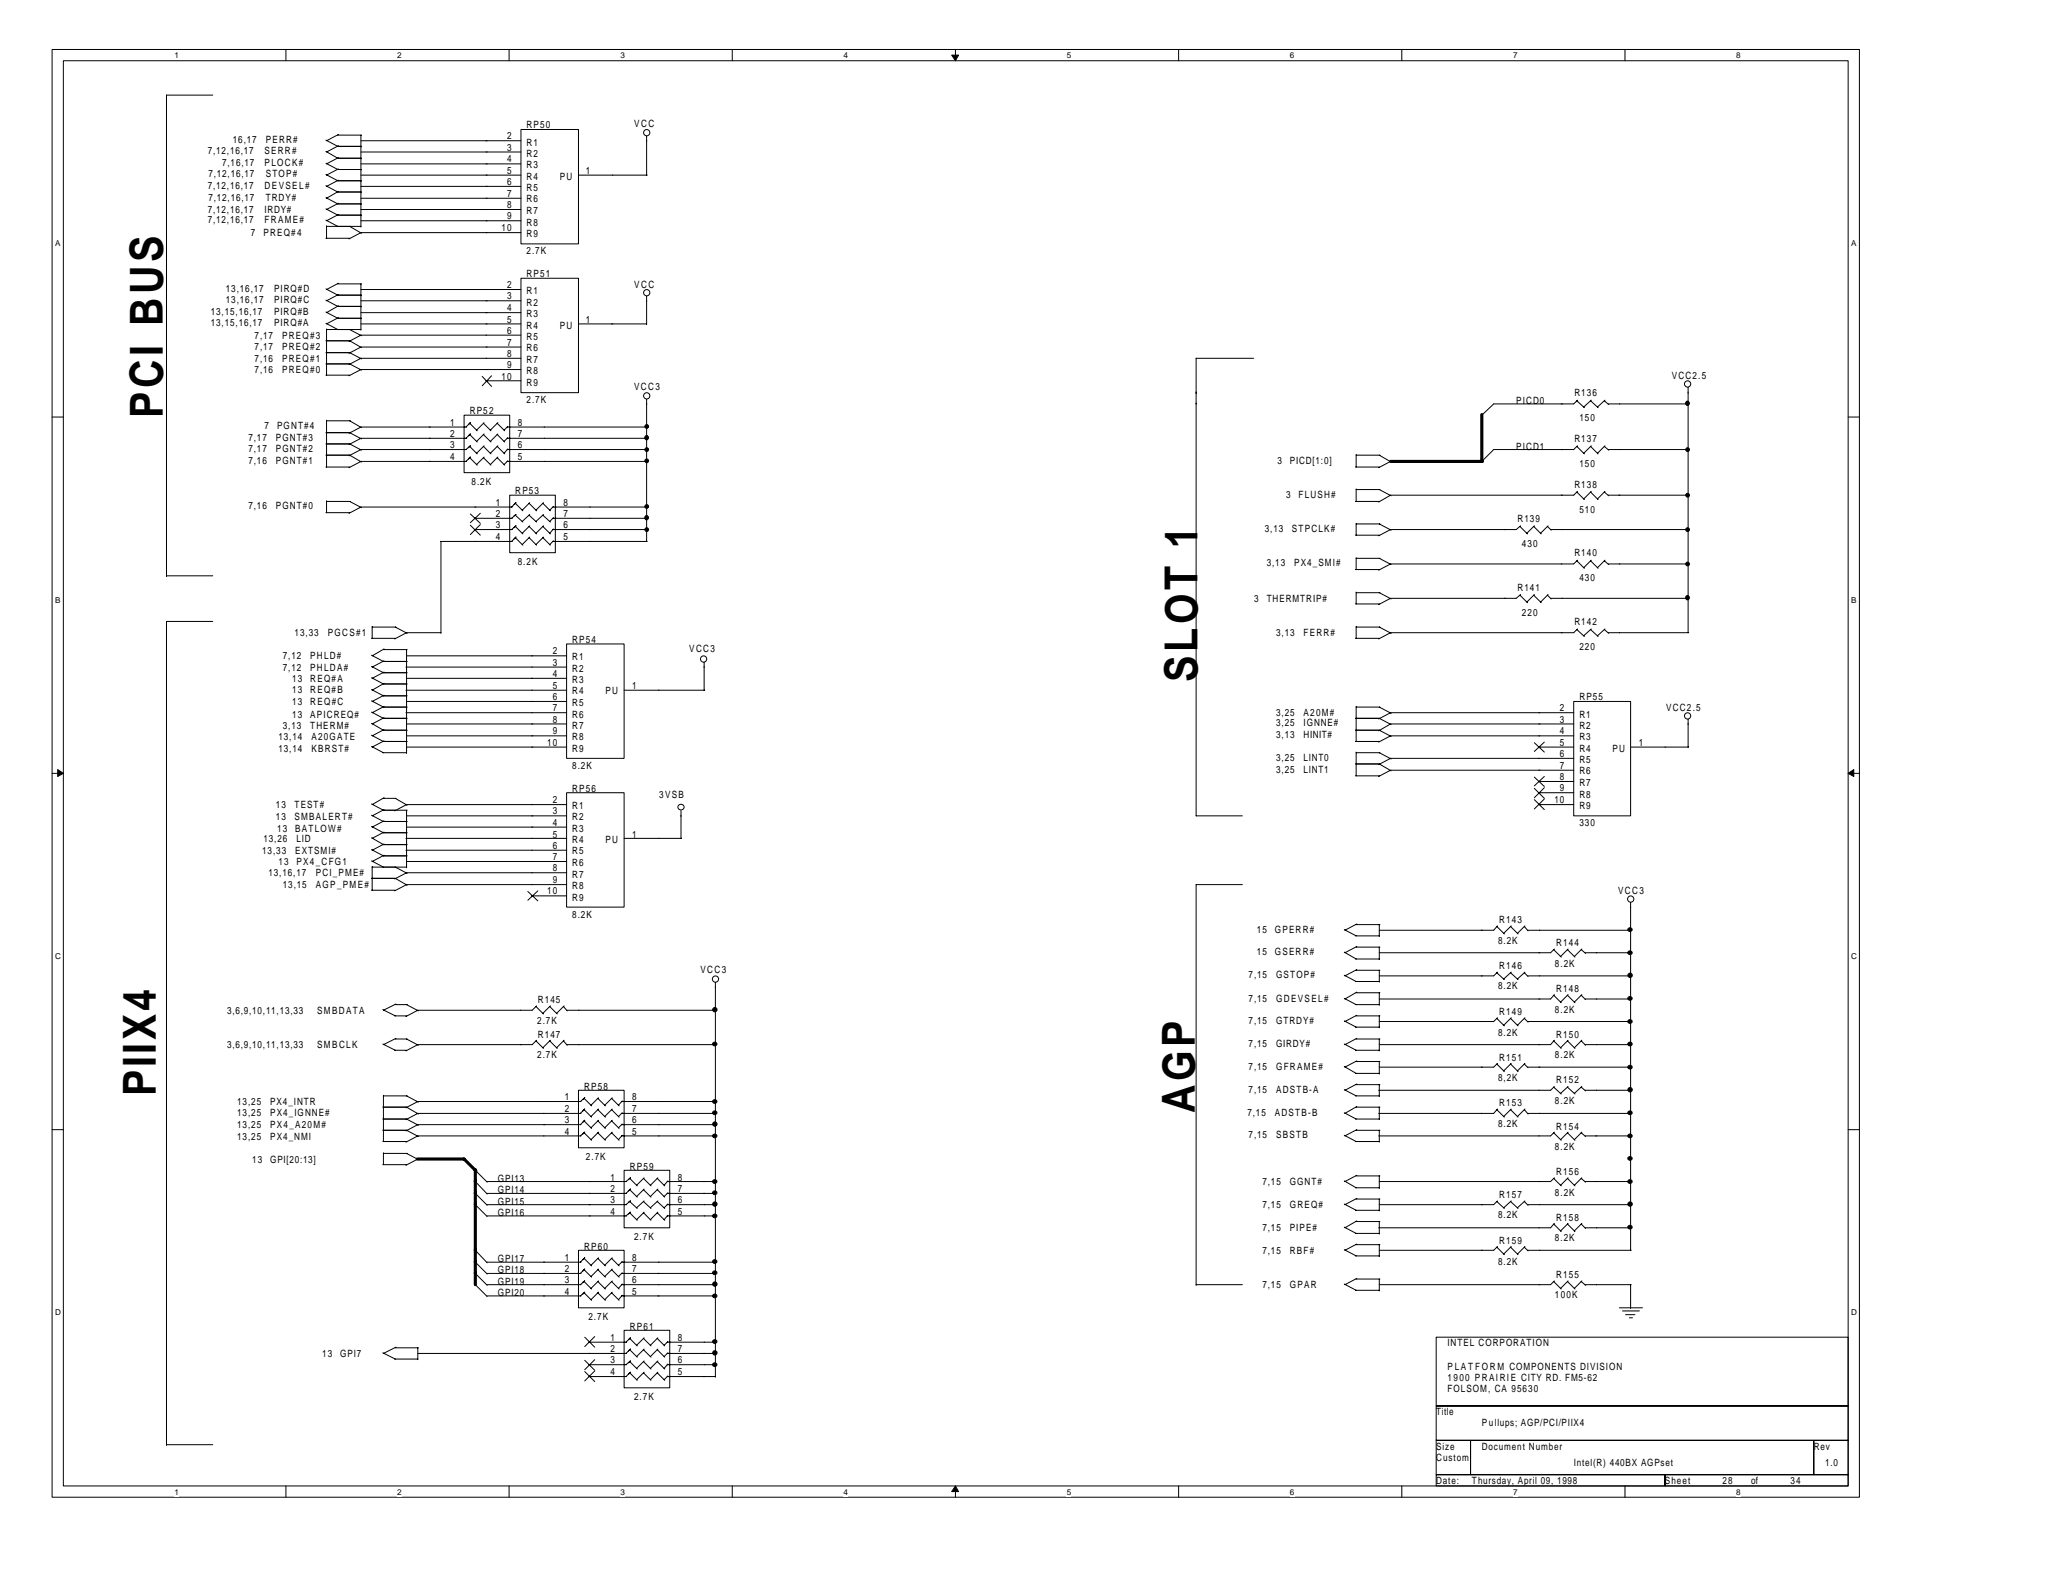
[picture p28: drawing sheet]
<svg xmlns="http://www.w3.org/2000/svg" width="279mm" height="216mm" viewBox="0 0 279 216" stroke-linecap="round" stroke-linejoin="round" font-family="sans-serif">
<defs><g id="words">
<g font-size="6.2">
<text x="22" y="56.6" transform="rotate(-90 22 56.6)">PCI BUS</text>
<text x="162.2" y="92.4" transform="rotate(-90 162.2 92.4)">SLOT 1</text>
<text x="21.1" y="148.4" transform="rotate(-90 21.1 148.4)">PIIX4</text>
<text x="161.8" y="150.8" transform="rotate(-90 161.8 150.8)">AGP</text>
</g>
<g font-size="1.4">
<text x="71.3" y="17.4">RP50</text>
<text x="85.9" y="17.3">VCC</text>
<text x="28.1" y="20.9">7,12,16,17</text>
<text x="30.1" y="22.5">7,16,17</text>
<text x="31.5" y="19.4">16,17</text>
<text x="35.8" y="20.9">SERR#</text>
<text x="35.8" y="22.5">PLOCK#</text>
<text x="36" y="19.4">PERR#</text>
<text x="68.7" y="18.9">2</text>
<text x="68.7" y="20.5">3</text>
<text x="68.7" y="22">4</text>
<text x="68.7" y="23.5">5</text>
<text x="71.3" y="19.7">R1</text>
<text x="71.3" y="21.2">R2</text>
<text x="71.3" y="22.8">R3</text>
<text x="79.4" y="23.5">1</text>
<text x="28.1" y="25.6">7,12,16,17</text>
<text x="28.1" y="28.9">7,12,16,17</text>
<text x="28.2" y="24">7,12,16,17</text>
<text x="28.2" y="27.3">7,12,16,17</text>
<text x="35.8" y="25.6">DEVSEL#</text>
<text x="35.8" y="28.9">IRDY#</text>
<text x="36" y="24">STOP#</text>
<text x="36" y="27.3">TRDY#</text>
<text x="68.7" y="25.1">6</text>
<text x="68.7" y="26.7">7</text>
<text x="68.7" y="28.2">8</text>
<text x="68.7" y="29.7">9</text>
<text x="71.3" y="24.4">R4</text>
<text x="71.3" y="25.9">R5</text>
<text x="71.3" y="27.4">R6</text>
<text x="71.3" y="29">R7</text>
<text x="75.8" y="24.4">PU</text>
<text x="28.1" y="30.2">7,12,16,17</text>
<text x="34" y="31.9">7</text>
<text x="35.7" y="31.9">PREQ#4</text>
<text x="35.8" y="30.2">FRAME#</text>
<text x="67.9" y="31.3">10</text>
<text x="71.3" y="34.5">2.7K</text>
<text x="71.3" y="30.6">R8</text>
<text x="71.3" y="32.1">R9</text>
<text x="30.6" y="41.1">13,16,17</text>
<text x="30.6" y="39.5">13,16,17</text>
<text x="37.1" y="41.1">PIRQ#C</text>
<text x="37.1" y="39.5">PIRQ#D</text>
<text x="68.7" y="39">2</text>
<text x="68.7" y="40.5">3</text>
<text x="71.3" y="37.5">RP51</text>
<text x="71.3" y="39.9">R1</text>
<text x="71.3" y="41.4">R2</text>
<text x="85.9" y="38.9">VCC</text>
<text x="28.6" y="44.2">13,15,16,17</text>
<text x="28.6" y="42.7">13,15,16,17</text>
<text x="34.5" y="45.9">7,17</text>
<text x="34.5" y="47.4">7,17</text>
<text x="37.1" y="44.2">PIRQ#A</text>
<text x="37.1" y="42.7">PIRQ#B</text>
<text x="38.2" y="45.9">PREQ#3</text>
<text x="38.2" y="47.4">PREQ#2</text>
<text x="68.7" y="42.2">4</text>
<text x="68.7" y="43.7">5</text>
<text x="68.7" y="45.2">6</text>
<text x="68.7" y="46.8">7</text>
<text x="71.3" y="42.9">R3</text>
<text x="71.3" y="44.5">R4</text>
<text x="71.3" y="46.1">R5</text>
<text x="71.3" y="47.6">R6</text>
<text x="75.8" y="44.5">PU</text>
<text x="79.4" y="43.7">1</text>
<text x="34.5" y="49">7,16</text>
<text x="34.5" y="50.5">7,16</text>
<text x="38.2" y="49">PREQ#1</text>
<text x="38.2" y="50.5">PREQ#0</text>
<text x="67.9" y="51.5">10</text>
<text x="68.7" y="48.3">8</text>
<text x="68.7" y="49.9">9</text>
<text x="71.3" y="49.1">R7</text>
<text x="71.3" y="50.7">R8</text>
<text x="71.3" y="52.2">R9</text>
<text x="85.9" y="52.8">VCC3</text>
<text x="213.2" y="53.7">R136</text>
<text x="226.4" y="51.3">VCC2.5</text>
<text x="33.6" y="59.7">7,17</text>
<text x="35.8" y="58.2">7</text>
<text x="37.4" y="59.7">PGNT#3</text>
<text x="37.5" y="58.2">PGNT#4</text>
<text x="61" y="57.7">1</text>
<text x="61" y="59.2">2</text>
<text x="63.6" y="56.1">RP52</text>
<text x="70.1" y="59.2">7</text>
<text x="70.1" y="57.7">8</text>
<text x="71.3" y="54.6">2.7K</text>
<text x="205.3" y="54.7">PICD0</text>
<text x="213.2" y="59.9">R137</text>
<text x="213.9" y="57.1">150</text>
<text x="33.6" y="61.2">7,17</text>
<text x="33.6" y="62.8">7,16</text>
<text x="37.4" y="61.2">PGNT#2</text>
<text x="37.4" y="62.8">PGNT#1</text>
<text x="61" y="60.7">3</text>
<text x="61" y="62.3">4</text>
<text x="63.9" y="65.7">8.2K</text>
<text x="70.1" y="62.3">5</text>
<text x="70.1" y="60.7">6</text>
<text x="173" y="62.8">3</text>
<text x="174.7" y="62.8">PICD[1:0]</text>
<text x="205.3" y="61">PICD1</text>
<text x="213.9" y="63.2">150</text>
<text x="33.6" y="69">7,16</text>
<text x="37.4" y="69">PGNT#0</text>
<text x="67.2" y="68.5">1</text>
<text x="67.2" y="70">2</text>
<text x="67.2" y="71.5">3</text>
<text x="69.8" y="67">RP53</text>
<text x="76.3" y="71.5">6</text>
<text x="76.3" y="70">7</text>
<text x="76.3" y="68.5">8</text>
<text x="174.2" y="67.4">3</text>
<text x="175.9" y="67.4">FLUSH#</text>
<text x="205.5" y="70.7">R139</text>
<text x="213.2" y="66">R138</text>
<text x="213.9" y="69.4">510</text>
<text x="67.2" y="73.1">4</text>
<text x="70.1" y="76.5">8.2K</text>
<text x="76.3" y="73.1">5</text>
<text x="171.3" y="72">3,13</text>
<text x="171.6" y="76.7">3,13</text>
<text x="174.9" y="72">STPCLK#</text>
<text x="175.3" y="76.7">PX4_SMI#</text>
<text x="206.1" y="74.1">430</text>
<text x="213.2" y="75.3">R140</text>
<text x="169.9" y="81.5">3</text>
<text x="171.6" y="81.5">THERMTRIP#</text>
<text x="205.5" y="80">R141</text>
<text x="206.1" y="83.4">220</text>
<text x="213.9" y="78.7">430</text>
<text x="38.3" y="89.2">7,12</text>
<text x="39.9" y="86.2">13,33</text>
<text x="42" y="89.2">PHLD#</text>
<text x="44.4" y="86.2">PGCS#1</text>
<text x="74.9" y="88.6">2</text>
<text x="77.5" y="87.1">RP54</text>
<text x="77.5" y="89.4">R1</text>
<text x="93.3" y="88.3">VCC3</text>
<text x="172.8" y="86.2">3,13</text>
<text x="176.6" y="86.2">FERR#</text>
<text x="213.2" y="84.7">R142</text>
<text x="213.9" y="88">220</text>
<text x="38.3" y="90.8">7,12</text>
<text x="39.6" y="92.4">13</text>
<text x="39.6" y="93.9">13</text>
<text x="39.6" y="95.5">13</text>
<text x="42" y="90.8">PHLDA#</text>
<text x="42" y="92.4">REQ#A</text>
<text x="42" y="93.9">REQ#B</text>
<text x="42" y="95.5">REQ#C</text>
<text x="74.9" y="90.2">3</text>
<text x="74.9" y="91.7">4</text>
<text x="74.9" y="93.3">5</text>
<text x="74.9" y="94.8">6</text>
<text x="77.5" y="91">R2</text>
<text x="77.5" y="92.5">R3</text>
<text x="77.5" y="94.1">R4</text>
<text x="77.5" y="95.6">R5</text>
<text x="82" y="94.1">PU</text>
<text x="85.6" y="93.3">1</text>
<text x="213.9" y="94.8">RP55</text>
<text x="37.7" y="100.2">13,14</text>
<text x="37.7" y="101.8">13,14</text>
<text x="38.3" y="98.7">3,13</text>
<text x="39.6" y="97.2">13</text>
<text x="42" y="97.2">APICREQ#</text>
<text x="42" y="98.7">THERM#</text>
<text x="42.2" y="100.2">A20GATE</text>
<text x="42.2" y="101.8">KBRST#</text>
<text x="74.1" y="101">10</text>
<text x="74.9" y="96.3">7</text>
<text x="74.9" y="98">8</text>
<text x="74.9" y="99.5">9</text>
<text x="77.5" y="97.2">R6</text>
<text x="77.5" y="98.7">R7</text>
<text x="77.5" y="100.2">R8</text>
<text x="77.5" y="101.8">R9</text>
<text x="172.8" y="100">3,13</text>
<text x="172.8" y="98.4">3,25</text>
<text x="172.8" y="97">3,25</text>
<text x="176.6" y="100">HINIT#</text>
<text x="176.6" y="98.4">IGNNE#</text>
<text x="176.6" y="97">A20M#</text>
<text x="211.3" y="96.3">2</text>
<text x="211.3" y="98">3</text>
<text x="211.3" y="99.5">4</text>
<text x="211.3" y="101">5</text>
<text x="213.9" y="97.2">R1</text>
<text x="213.9" y="98.7">R2</text>
<text x="213.9" y="100.2">R3</text>
<text x="213.9" y="101.8">R4</text>
<text x="218.4" y="101.8">PU</text>
<text x="221.9" y="101">1</text>
<text x="225.7" y="96.3">VCC2.5</text>
<text x="77.5" y="104.1">8.2K</text>
<text x="77.5" y="107.3">RP56</text>
<text x="172.8" y="103">3,25</text>
<text x="172.8" y="104.7">3,25</text>
<text x="176.6" y="103">LINT0</text>
<text x="176.6" y="104.7">LINT1</text>
<text x="211.3" y="102.5">6</text>
<text x="211.3" y="104.1">7</text>
<text x="211.3" y="105.7">8</text>
<text x="211.3" y="107.2">9</text>
<text x="213.9" y="103.4">R5</text>
<text x="213.9" y="104.9">R6</text>
<text x="213.9" y="106.5">R7</text>
<text x="37.4" y="109.4">13</text>
<text x="37.4" y="111.1">13</text>
<text x="37.5" y="112.7">13</text>
<text x="39.9" y="109.4">TEST#</text>
<text x="39.9" y="111.1">SMBALERT#</text>
<text x="40" y="112.7">BATLOW#</text>
<text x="74.9" y="108.8">2</text>
<text x="74.9" y="110.3">3</text>
<text x="74.9" y="111.8">4</text>
<text x="74.9" y="113.4">5</text>
<text x="77.5" y="109.6">R1</text>
<text x="77.5" y="111.1">R2</text>
<text x="77.5" y="112.7">R3</text>
<text x="85.6" y="113.4">1</text>
<text x="89.3" y="108">3VSB</text>
<text x="210.5" y="108.8">10</text>
<text x="213.9" y="111.9">330</text>
<text x="213.9" y="108">R8</text>
<text x="213.9" y="109.6">R9</text>
<text x="35.5" y="115.7">13,33</text>
<text x="35.7" y="114">13,26</text>
<text x="36.4" y="118.7">13,16,17</text>
<text x="37.7" y="117.2">13</text>
<text x="40" y="115.7">EXTSMI#</text>
<text x="40.2" y="114">LID</text>
<text x="40.2" y="117.2">PX4_CFG1</text>
<text x="42.8" y="118.7">PCI_PME#</text>
<text x="74.9" y="115">6</text>
<text x="74.9" y="116.5">7</text>
<text x="74.9" y="118">8</text>
<text x="74.9" y="119.6">9</text>
<text x="77.5" y="114.2">R4</text>
<text x="77.5" y="115.7">R5</text>
<text x="77.5" y="117.3">R6</text>
<text x="77.5" y="118.9">R7</text>
<text x="82" y="114.2">PU</text>
<text x="38.3" y="120.2">13,15</text>
<text x="42.8" y="120.2">AGP_PME#</text>
<text x="74.1" y="121.2">10</text>
<text x="77.5" y="124.3">8.2K</text>
<text x="77.5" y="120.4">R8</text>
<text x="77.5" y="122">R9</text>
<text x="203.1" y="125">R143</text>
<text x="219.1" y="121.1">VCC3</text>
<text x="94.9" y="131.7">VCC3</text>
<text x="170.2" y="126.3">15</text>
<text x="170.2" y="129.4">15</text>
<text x="172.7" y="126.3">GPERR#</text>
<text x="172.7" y="129.4">GSERR#</text>
<text x="202.9" y="127.8">8.2K</text>
<text x="203.1" y="131.2">R146</text>
<text x="210.6" y="131">8.2K</text>
<text x="210.8" y="128.2">R144</text>
<text x="30.8" y="137.3">3,6,9,10,11,13,33</text>
<text x="43" y="137.3">SMBDATA</text>
<text x="72.8" y="135.9">R145</text>
<text x="169.1" y="132.5">7,15</text>
<text x="169.1" y="135.7">7,15</text>
<text x="172.8" y="132.5">GSTOP#</text>
<text x="172.8" y="135.7">GDEVSEL#</text>
<text x="202.9" y="134">8.2K</text>
<text x="203.1" y="137.5">R149</text>
<text x="210.6" y="137.2">8.2K</text>
<text x="210.8" y="134.4">R148</text>
<text x="30.8" y="142">3,6,9,10,11,13,33</text>
<text x="43" y="142">SMBCLK</text>
<text x="72.8" y="143.3">2.7K</text>
<text x="72.8" y="138.7">2.7K</text>
<text x="72.8" y="140.5">R147</text>
<text x="169.1" y="138.7">7,15</text>
<text x="169.1" y="141.8">7,15</text>
<text x="172.8" y="138.7">GTRDY#</text>
<text x="172.8" y="141.8">GIRDY#</text>
<text x="202.9" y="140.3">8.2K</text>
<text x="203.1" y="143.7">R151</text>
<text x="210.6" y="143.3">8.2K</text>
<text x="210.8" y="140.5">R150</text>
<text x="32.1" y="149.7">13,25</text>
<text x="36.6" y="149.7">PX4_INTR</text>
<text x="76.5" y="149">1</text>
<text x="79.1" y="147.6">RP58</text>
<text x="85.6" y="149">8</text>
<text x="169.1" y="144.9">7,15</text>
<text x="169.1" y="148">7,15</text>
<text x="172.8" y="144.9">GFRAME#</text>
<text x="172.8" y="148">ADSTB-A</text>
<text x="202.9" y="146.5">8,2K</text>
<text x="203.1" y="149.9">R153</text>
<text x="210.6" y="149.5">8.2K</text>
<text x="210.8" y="146.7">R152</text>
<text x="32.1" y="152.8">13,25</text>
<text x="32.1" y="151.2">13,25</text>
<text x="32.1" y="154.3">13,25</text>
<text x="36.6" y="152.8">PX4_A20M#</text>
<text x="36.6" y="151.2">PX4_IGNNE#</text>
<text x="36.6" y="154.3">PX4_NMI</text>
<text x="76.5" y="150.6">2</text>
<text x="76.5" y="152.1">3</text>
<text x="76.5" y="153.7">4</text>
<text x="85.6" y="153.7">5</text>
<text x="85.6" y="152.1">6</text>
<text x="85.6" y="150.6">7</text>
<text x="168.9" y="151.1">7,15</text>
<text x="169.1" y="154.2">7,15</text>
<text x="172.7" y="151.1">ADSTB-B</text>
<text x="172.8" y="154.2">SBSTB</text>
<text x="202.9" y="152.6">8.2K</text>
<text x="210.6" y="155.8">8.2K</text>
<text x="210.8" y="153">R154</text>
<text x="34.1" y="157.5">13</text>
<text x="36.6" y="157.5">GPI[20:13]</text>
<text x="67.4" y="160.1">GPI13</text>
<text x="67.4" y="161.6">GPI14</text>
<text x="79.4" y="157.1">2.7K</text>
<text x="82.7" y="159.9">1</text>
<text x="82.7" y="161.5">2</text>
<text x="85.3" y="158.4">RP59</text>
<text x="91.8" y="161.5">7</text>
<text x="91.8" y="159.9">8</text>
<text x="171" y="160.5">7,15</text>
<text x="174.7" y="160.5">GGNT#</text>
<text x="210.6" y="162">8.2K</text>
<text x="210.8" y="159.2">R156</text>
<text x="67.4" y="163.1">GPI15</text>
<text x="67.4" y="164.8">GPI16</text>
<text x="82.7" y="163">3</text>
<text x="82.7" y="164.5">4</text>
<text x="85.9" y="168">2.7K</text>
<text x="91.8" y="164.5">5</text>
<text x="91.8" y="163">6</text>
<text x="171" y="163.7">7,15</text>
<text x="171" y="166.7">7,15</text>
<text x="174.7" y="163.7">GREQ#</text>
<text x="174.7" y="166.7">PIPE#</text>
<text x="202.9" y="165">8.2K</text>
<text x="203.1" y="162.2">R157</text>
<text x="210.8" y="165.3">R158</text>
<text x="67.4" y="170.9">GPI17</text>
<text x="67.4" y="172.5">GPI18</text>
<text x="67.4" y="174">GPI19</text>
<text x="76.5" y="170.8">1</text>
<text x="76.5" y="172.3">2</text>
<text x="76.5" y="173.8">3</text>
<text x="79.1" y="169.2">RP60</text>
<text x="85.6" y="173.8">6</text>
<text x="85.6" y="172.3">7</text>
<text x="85.6" y="170.8">8</text>
<text x="171" y="169.8">7,15</text>
<text x="174.7" y="169.8">RBF#</text>
<text x="202.9" y="171.3">8.2K</text>
<text x="203.1" y="168.5">R159</text>
<text x="210.6" y="168.1">8.2K</text>
<text x="210.8" y="173.1">R155</text>
<text x="67.4" y="175.6">GPI20</text>
<text x="76.5" y="175.4">4</text>
<text x="79.7" y="178.8">2.7K</text>
<text x="85.6" y="175.4">5</text>
<text x="171" y="174.5">7,15</text>
<text x="174.7" y="174.5">GPAR</text>
<text x="210.6" y="175.8">100K</text>
<text x="43.6" y="183.8">13</text>
<text x="46.1" y="183.8">GPI7</text>
<text x="82.7" y="181.6">1</text>
<text x="82.7" y="183.1">2</text>
<text x="82.7" y="184.7">3</text>
<text x="85.3" y="180.1">RP61</text>
<text x="91.8" y="184.7">6</text>
<text x="91.8" y="183.1">7</text>
<text x="91.8" y="181.6">8</text>
<text x="196" y="182.4">INTEL CORPORATION</text>
<text x="196" y="185.5">P L A T F O R M COMPONENTS DIVISION</text>
<text x="82.7" y="186.3">4</text>
<text x="85.9" y="189.6">2.7K</text>
<text x="91.8" y="186.3">5</text>
<text x="194.5" y="191.7">Title</text>
<text x="196" y="187">1900 PRAIRIE CITY RD. FM5-62</text>
<text x="196" y="188.5">FOLSOM, CA 95630</text>
<text x="194.5" y="197.9">Custom</text>
<text x="194.5" y="196.3">Size</text>
<text x="200.7" y="196.3">Document Number</text>
<text x="200.7" y="193.2">Pullups; AGP/PCI/PIIX4</text>
<text x="245.7" y="196.3">Rev</text>
<text x="194.5" y="201">Date:</text>
<text x="199.3" y="201">Thursday, April 09, 1998</text>
<text x="213.1" y="198.5">Intel(R) 440BX AGPset</text>
<text x="225.5" y="201">Sheet</text>
<text x="233.3" y="201">28</text>
<text x="237.2" y="201">of</text>
<text x="242.5" y="201">34</text>
<text x="247.2" y="198.5">1.0</text>
</g>
<g font-size="1.1">
<text x="23.7" y="7.9">1</text>
<text x="53.8" y="7.9">2</text>
<text x="84" y="7.9">3</text>
<text x="114.2" y="7.9">4</text>
<text x="144.5" y="7.9">5</text>
<text x="174.7" y="7.9">6</text>
<text x="204.9" y="7.9">7</text>
<text x="235.1" y="7.9">8</text>
<text x="7.5" y="33.4">A</text>
<text x="250.7" y="33.4">A</text>
<text x="7.5" y="81.6">B</text>
<text x="250.7" y="81.6">B</text>
<text x="7.5" y="129.9">C</text>
<text x="250.7" y="129.9">C</text>
<text x="7.5" y="178.2">D</text>
<text x="250.7" y="178.2">D</text>
<text x="23.7" y="202.5">1</text>
<text x="53.8" y="202.5">2</text>
<text x="84" y="202.5">3</text>
<text x="114.2" y="202.5">4</text>
<text x="144.5" y="202.5">5</text>
<text x="174.7" y="202.5">6</text>
<text x="204.9" y="202.5">7</text>
<text x="235.1" y="202.5">8</text>
</g>
</g></defs>
<path d="M7.1 6.7h244.7v196.1h-244.7zM8.6 8.2h241.7v193.1h-241.7z" fill="none" stroke="#000" stroke-width=".14"/>
<g fill="#fff">
<path d="M23.7 6.9h.5v1.2h-.5z"/>
<path d="M23.7 201.4h.5v1.3h-.5z"/>
</g>
<path d="M38.7 6.7v1.5M38.7 201.3v1.5" fill="none" stroke="#000" stroke-width=".14"/>
<g fill="#fff">
<path d="M53.8 6.9h.6v1.2h-.6z"/>
<path d="M53.8 201.4h.6v1.3h-.6z"/>
</g>
<path d="M68.9 6.7v1.5M68.9 201.3v1.5" fill="none" stroke="#000" stroke-width=".14"/>
<g fill="#fff">
<path d="M84 6.9h.6v1.2h-.6z"/>
<path d="M84 201.4h.6v1.3h-.6z"/>
</g>
<path d="M99.2 6.7v1.5M99.2 201.3v1.5" fill="none" stroke="#000" stroke-width=".14"/>
<g fill="#fff">
<path d="M114.2 6.9h.6v1.2h-.6z"/>
<path d="M114.2 201.4h.6v1.3h-.6z"/>
</g>
<path d="M129.4 6.7v1.5M129.4 201.3v1.5" fill="none" stroke="#000" stroke-width=".14"/>
<g fill="#000" stroke="#000" stroke-width=".14">
<path d="M128.9 7.5h.9l-.4 .7z" fill-rule="evenodd"/>
<path d="M129.4 201.3l.4 .7h-.9z" fill-rule="evenodd"/>
</g>
<g fill="#fff">
<path d="M144.5 6.9h.6v1.2h-.6z"/>
<path d="M144.5 201.4h.6v1.3h-.6z"/>
</g>
<path d="M159.6 6.7v1.5M159.6 201.3v1.5" fill="none" stroke="#000" stroke-width=".14"/>
<g fill="#fff">
<path d="M174.7 6.9h.6v1.2h-.6z"/>
<path d="M174.7 201.4h.6v1.3h-.6z"/>
</g>
<path d="M189.9 6.7v1.5M189.9 201.3v1.5" fill="none" stroke="#000" stroke-width=".14"/>
<g fill="#fff">
<path d="M204.9 6.9h.6v1.2h-.6z"/>
<path d="M204.9 201.4h.6v1.3h-.6z"/>
</g>
<path d="M220.1 6.7v1.5M220.1 201.3v1.5" fill="none" stroke="#000" stroke-width=".14"/>
<g fill="#fff">
<path d="M235.1 6.9h.6v1.2h-.6z"/>
<path d="M235.1 201.4h.6v1.3h-.6z"/>
<path d="M7.5 32.4h.6v1.2h-.6z"/>
<path d="M250.7 32.4h.6v1.2h-.6z"/>
<path d="M7.5 80.6h.7v1.3h-.7z"/>
<path d="M250.7 80.6h.7v1.3h-.7z"/>
</g>
<path d="M7.1 56.5h1.5M250.3 56.5h1.5" fill="none" stroke="#000" stroke-width=".14"/>
<g fill="#fff">
<path d="M7.5 128.9h.7v1.2h-.7z"/>
<path d="M250.7 128.9h.8v1.2h-.8z"/>
</g>
<path d="M7.1 104.7h1.5M250.3 104.7h1.5" fill="none" stroke="#000" stroke-width=".14"/>
<g fill="#000" stroke="#000" stroke-width=".14">
<path d="M7.8 104.2l.8 .5-.8 .5z" fill-rule="evenodd"/>
<path d="M250.3 104.7l.8-.5v1z" fill-rule="evenodd"/>
</g>
<g fill="#fff">
<path d="M7.5 177.1h.7v1.3h-.7z"/>
<path d="M250.7 177.1h.8v1.3h-.8z"/>
</g>
<g fill="none" stroke="#000" stroke-width=".14">
<path d="M28.8 12.9h-6.3v65.2M44.1 19l1.6 .8M45.7 19.8h3.3M45.7 18.3h3.3M45.8 18.2l-1.6 .9M45.8 19.7l-1.6 .9M48.9 19.1h21.7M48.9 18.3v12.4M70.6 17.5h7.7v15.5h-7.7zM87.6 18.5v5.2M44.1 39.1l1.6 .9M44.1 20.5l1.6 .9"/>
<path d="M44.1 22.1l1.6 .9M44.1 23.6l1.6 .9M44.1 25.2l1.6 .8M44.1 26.8l1.6 .8M44.1 28.3l1.6 .8M44.1 29.8l1.6 .9M44.1 32.3h3.3M44.2 30.7h4.7M44.2 30.6v1.7M45.7 40h3.3M45.7 21.4h3.3M45.7 23h3.3"/>
<path d="M45.7 24.5h3.3M45.7 26h3.3M45.7 27.6h3.3M45.7 29.1h3.3M45.7 38.5h3.3M45.8 39.9l-1.6 .8M45.8 38.4l-1.6 .8M45.8 21.4l-1.6 .8M45.8 22.9l-1.6 .8M45.8 24.4l-1.6 .8M45.8 25.9l-1.6 1M45.8 27.5l-1.6 .9"/>
<path d="M45.8 29.1l-1.6 .8M47.4 30.7l1.6 .9M48.9 20.6h21.7M48.9 22.2h21.7M48.9 23.7h21.7M48.9 25.2h21.7M48.9 26.9h21.7M48.9 28.4h21.7M48.9 29.9h21.7M48.9 39.2h21.7M48.9 38.5v6.2M70.6 37.7h7.7v15.5h-7.7z"/>
<path d="M70.6 31.5h-21.7l-1.6 .9M78.3 23.7h9.4M44.1 43.8l1.6 .8M44.1 42.3l1.6 .8M44.1 40.7l1.6 .8M44.1 58.6h3.3M44.1 46.2h3.3M44.1 47.8h3.3M44.1 49.3h3.3M44.1 50.8h3.3M44.2 44.6h4.7M44.2 44.5v6.3"/>
<path d="M44.2 56.9v6.4M44.2 57h3.2M45.7 43.1h3.3M45.7 41.5h3.3M45.8 43l-1.6 .9M45.8 41.4l-1.6 .9M47.4 58.6l1.6 .9M47.4 57l1.6 .9M47.4 44.6l1.6 .9M47.4 46.2l1.6 .9M47.4 47.8l1.6 .8M47.4 49.3l1.6 .8"/>
<path d="M48.8 48.5h21.8M48.8 45.4h21.8M48.9 40.7h21.7M48.9 42.3h21.7M48.9 43.9h21.7M48.9 45.4l-1.6 .8M48.9 48.5l-1.6 .9M62.9 56.2h6.1v7.8h-6.1zM63.2 57.8h-14.3l-1.6 .9M63.2 59.4h-14.3l-1.6 .8M63.6 57.3l1 1M63.6 58.9l1 1"/>
<path d="M63.7 57.2l-.6 .6M63.7 58.8l-.6 .6M65.3 51l1.3 1.3M65.5 57.3l1 1M65.5 58.9l1 1M65.6 57.2l-1.1 1.1M65.6 58.8l-1.1 1M65.8 51.6h4.8M66.6 50.9l-1.3 1.4M67.3 57.3l1.1 1M67.3 58.9l1.1 1M67.4 57.2l-1 1.1"/>
<path d="M67.4 58.8l-1 1M68.7 57.8h19M68.7 59.4h19M68.8 57.8l-.5 .5M68.8 59.3l-.5 .5M70.6 47h-21.7l-1.6 .9M70.6 50.1h-21.7l-1.6 .8M78.3 43.9h9.3M87.6 40.1v3.9M87.6 54.1v19.2M169.8 48.5h-7.8v62h6.3M213.6 54.3l1 .9"/>
<path d="M213.6 54.2l-.5 .5h-10.8l-1.7 1.6M215.4 54.3l1 .9M215.5 54.2l-1 .9M217.3 54.3l.6 .5M217.4 54.2l-1 .9M217.8 54.7h10.9M228.6 52.5v33.2M22.5 78h6.3M44.1 61.7h3.3M44.1 63.3h3.3M44.1 60.1h3.3M44.1 69.4h3.3"/>
<path d="M44.2 67.9h3.2M44.2 67.8v1.6M47.4 60.1l1.6 .9M47.4 61.7l1.6 .9M47.4 67.9l1.6 .9M59.6 73.3h9.8M59.7 73.3v12.5M63.2 60.9h-14.3l-1.6 .8M63.2 62.5h-14.3l-1.6 .8M63.4 60.6l.3-.2-.6 .5M63.6 60.5l1 1M63.6 62l1 1"/>
<path d="M63.7 61.9l-.6 .6M63.7 69.6l1.4 1.3M63.7 71.1l1.4 1.4M64.3 71.7h5.1M64.3 70.2h5.1M65.1 69.5l-1.4 1.3M65.1 71l-1.4 1.4M65.5 60.5l1 1M65.5 62l1 1M65.6 60.4l-1.1 1M65.6 61.9l-1.1 1M67.3 60.5l1.1 1"/>
<path d="M67.3 62l1.1 1M67.4 60.4l-1 1M67.4 61.9l-1 1M68.7 60.9h19M68.7 62.5h19M68.8 60.8l-.5 .6M68.8 62.4l-.5 .5M69 67.1h6.2v7.8h-6.2zM69.4 68.7h-20.5l-1.6 .8M69.6 69.9l.3-.2-.6 .5M69.6 71.5l.3-.3-.6 .5M69.8 68.2l1 1"/>
<path d="M69.8 69.8l1 .9M69.8 71.3l1 1M69.8 72.8l1 1M69.9 68.1l-.6 .6M69.9 72.7l-.6 .6M71.7 68.2l1 1M71.7 69.8l1 .9M71.7 71.3l1 1M71.7 72.8l1 1M71.7 68.1l-1 1M71.7 69.7l-1 .9M71.7 71.2l-1 1"/>
<path d="M71.7 72.7l-1 1.1M73.5 68.2l1 1M73.5 69.8l1 .9M73.5 71.3l1 1M73.5 72.8l1 1M73.6 68.1l-1 1M73.6 69.7l-1 .9M73.6 71.2l-1 1M73.6 72.7l-1 1.1M74.9 71.7h12.8M74.9 68.7h12.8M74.9 70.2h12.8"/>
<path d="M74.9 73.3h12.8M75 68.6l-.5 .5M75 70.1l-.5 .5M75 71.6l-.5 .6M75 73.3l-.5 .5M183.6 72.5h3.2M183.6 63.3h3.2M183.6 77.1h3.2M183.6 67.9h3.2M183.7 71h3.2M183.7 61.6v1.7M183.7 66.2v1.7"/>
<path d="M183.7 70.9v1.6M183.7 75.5v1.6M183.7 61.7h3.2M183.7 75.6h3.2M183.7 66.3h3.2M186.8 71l1.6 .8M186.8 61.7l1.6 .9M186.8 75.6l1.6 .9M186.8 66.3l1.6 .9M188.3 62.5l-1.6 .8M188.3 76.4l-1.6 .8M205.9 71.3l1 1"/>
<path d="M205.9 71.2l-.6 .5h-17l-1.6 .9M207.7 71.3l1 1M207.8 71.2l-1 1M209.6 71.3l.5 .5M209.7 71.2l-1.1 1M210 71.7h18.7M213.6 60.5l1 1M213.6 66.6l1 1.1M213.6 76l1 1M213.6 60.4l-.5 .5h-10.8l-1.7 1.7M213.6 66.6l-.5 .5h-24.8l-1.6 .9M213.6 75.9l-.5 .5h-24.9"/>
<path d="M215.4 60.5l1 1M215.4 66.6l1 1.1M215.4 76l1 1M215.5 60.4l-1 1M215.5 66.6l-1 1M215.5 75.9l-1 1M217.3 60.5l.6 .5M217.3 66.6l.6 .6M217.3 76l.6 .5M217.4 60.4l-1 1M217.4 66.6l-1 1M217.4 75.9l-1 1"/>
<path d="M217.8 60.9h10.9M217.8 67.1h10.8M217.8 76.4h10.9M28.8 84.2h-6.3v111.6M50.3 86.5h3.2M50.3 88.7l1.6 .9M50.3 90.3l1.6 .8M50.3 91.8l1.6 .8M50.3 93.4l1.6 .8M50.3 94.9l1.6 .9M50.3 96.4l1.6 .9M50.3 99.6l1.6 .8"/>
<path d="M50.3 98l1.6 .9M50.4 84.9h3.2M50.4 84.9v1.6M51.8 98.9h3.3M51.8 97.3h3.3M51.8 95.8h3.3M51.8 89.6h3.3M51.8 91.1h3.3M51.8 92.6h3.3M51.8 94.2h3.3M51.9 88h3.2M52 87.9l-1.6 .9"/>
<path d="M52 89.5l-1.6 .9M52 91l-1.6 .9M52 92.6l-1.6 .9M52 94.2l-1.6 .8M52 95.7l-1.6 .8M52 98.8l-1.6 .9M52 97.2l-1.6 .9M53.5 84.9l1.6 .9M55 96.5h21.7M55 90.4h21.7M55 93.5h21.7M55 85.7h4.7"/>
<path d="M55.1 98.1h21.6M55.1 99.7h21.6M55.1 88.8h21.6M55.1 91.9h21.6M55.1 95h21.6M55.1 88v14M55.1 85.7l-1.6 .8M76.7 87.2h7.8v15.5h-7.8zM84.5 93.5h10.9M95.4 89.8v3.7M183.6 86.5h3.2M183.6 98.9h3.3"/>
<path d="M183.6 97.3h3.3M183.6 81.8h3.2M183.7 80.2v1.6M183.7 84.9v1.6M183.7 95.7v4.7M183.7 84.9h3.2M183.7 95.8h3.2M183.7 80.3h3.2M186.8 84.9l1.6 .9M186.8 98.9l1.6 .9M186.8 97.3l1.6 .8M186.8 95.8l1.6 .8"/>
<path d="M186.8 80.3l1.6 .8M205.9 80.6l1 1M205.9 80.5l-.6 .5h-17l-1.6 .9M207.7 80.6l1 1M207.8 80.5l-1 1M209.6 80.6l.5 .5M209.7 80.5l-1.1 1M210 81h18.7M213.1 95h7.7v15.5h-7.7zM213.1 96.5h-24.8l-1.6 .9M213.1 98.1h-24.8l-1.6 .9M213.1 99.7h-24.8l-1.6 .8"/>
<path d="M213.6 85.3l1 .9M213.6 85.2l-.5 .5h-24.8l-1.6 .8M215.4 85.3l1 .9M215.5 85.2l-1 .9M217.3 85.3l.6 .5M217.4 85.2l-1 .9M217.8 85.7h10.9M228.6 97.5v3.7M50.3 108.9l1.6 .8M50.3 110.4l1.6 .9M50.3 111.9l1.6 .9M50.3 113.5l1.6 .9"/>
<path d="M50.3 115.1l1.6 .8M50.3 116.6l1.6 .8M50.3 101.1l1.6 .9M50.3 119h3.3M50.4 117.4h4.7M50.4 117.4v3.2M51.8 100.4h3.3M51.8 109.7h3.3M51.8 102h3.3M51.8 111.3h3.3M51.8 112.8h3.3M51.8 114.4h3.3"/>
<path d="M51.8 115.9h3.3M51.9 108.1h1.7M52 108l-1.6 1M52 109.7l-1.6 .8M52 111.2l-1.6 .8M52 112.7l-1.6 .9M52 114.3l-1.6 .9M52 115.8l-1.6 .9M52 100.3l-1.6 .9M53.5 108.1l1.6 1M53.5 117.4l1.6 .9M53.5 119l1.6 .9"/>
<path d="M55 119.8h21.7M55 113.6h21.7M55 115.2h21.7M55 118.2h21.7M55.1 110.5h21.6M55.1 101.2h21.6M55.1 112h21.6M55.1 116.7h21.6M55.1 109.7v7.8M55.1 118.2l-1.6 .9M55.1 119.8l-1.6 .9M76.7 107.4h7.8v15.5h-7.8z"/>
<path d="M76.7 109h-21.6l-1.6 .8M84.5 113.6h7.8M92.2 109.8v3.8M168.3 119.8h-6.3v54.3M183.6 100.4h3.2M183.6 103.5h3.3M183.6 105.1h3.2M183.7 101.9v3.2M183.7 102h3.2M186.8 102l1.6 .8M186.8 103.5l1.6 .9M188.2 102.7h24.9"/>
<path d="M188.3 102.7l-1.6 .9M207.8 100.6l1.4 1.3M207.8 105.3l1.4 1.2M207.8 106.8l1.4 1.3M207.8 108.3l1.4 1.4M208.4 101.2h4.7M208.4 105.8h4.7M208.4 107.4h4.7M208.4 109h4.7M209.2 100.5l-1.4 1.3M209.2 105.2l-1.4 1.2M209.2 106.7l-1.4 1.3"/>
<path d="M209.2 108.2l-1.4 1.4M213.1 104.3h-24.8l-1.6 .9M220.8 101.2h7.9M50.3 120.6h3.2M51.8 136.8l1.7 .8M53.5 137.6h1.6M53.5 136.1h1.6M53.6 136l-1.7 .8M55.1 136.1l1.6 .8M56.6 136.8l-1.6 .9M71.5 120.7l1.3 1.3M72 121.3h4.7"/>
<path d="M72.6 136.3l1 1M72.7 136.2l-.6 .6h-15.6M72.8 120.7l-1.3 1.2M74.5 136.3l1 1M74.5 136.2l-1 1.1M76.3 136.3l.5 .6M76.4 136.2l-1 1.1M76.7 136.8h20.3M96.9 133.1v53.4M182.1 125.9l1.6 .9M182.1 129l1.6 .9M182.1 132.1l1.6 .8"/>
<path d="M182.1 135.2l1.6 .9M182.1 138.3l1.6 .8M183.6 126.8h3.2M183.6 129.9h3.2M183.6 132.9h3.2M183.6 136.1h3.2M183.6 139.1h3.2M183.7 125.2h3.2M183.7 128.3h3.2M183.7 131.4h3.2M183.7 134.5h3.2M183.7 137.6h3.2"/>
<path d="M183.8 125.2l-1.7 .8M183.8 128.2l-1.7 .8M183.8 131.3l-1.7 .9M183.8 134.4l-1.7 .9M183.8 137.5l-1.7 .9M186.8 125.2v1.6M186.8 128.3v1.7M186.8 131.4v1.6M186.8 134.5v1.7M186.8 137.6v1.6M202.7 125.5l1 1M202.7 131.8l1 .9"/>
<path d="M202.7 137.9l1 1.1M202.8 125.4l-.5 .6h-15.5M202.8 131.7l-.5 .5h-15.5M202.8 137.9l-.5 .5h-15.5M204.6 125.5l1 1M204.6 131.8l1 .9M204.6 137.9l1 1.1M204.7 125.4l-1 1M204.7 131.7l-1 .9M204.7 137.9l-1 1M206.4 125.5l.6 .6M206.4 131.8l.6 .5"/>
<path d="M206.4 137.9l.6 .5M206.5 125.4l-1 1M206.5 131.7l-1 .9M206.5 137.9l-1 1M206.9 126h14M206.9 132.2h14M206.9 138.4h14M210.4 128.6l1 1M210.4 134.8l1 1M210.5 128.5l-.5 .5h-23.2M210.5 134.7l-.5 .6h-23.2M212.3 128.6l1 1"/>
<path d="M212.3 134.8l1 1M212.4 128.5l-1 1.1M212.4 134.7l-1 1M214.2 128.6l.5 .5M214.2 134.8l.5 .6M214.2 128.5l-1 1.1M214.2 134.7l-1 1M214.7 129h6.2M214.7 135.3h6.2M220.8 122.3v47M7.1 153h1.5M51.8 151.6h3.3"/>
<path d="M51.8 153.1h3.3M51.8 150h3.3M51.8 154.6h3.3M51.8 157.7h3.3M51.8 141.4l1.7 .9M51.9 148.4v6.2M51.9 156.1v1.6M51.9 148.4h3.2M51.9 156.2h3.2M53.5 142.3h1.6M53.5 140.7h1.6M53.6 140.6l-1.7 .9"/>
<path d="M55.1 151.6l1.6 .8M55.1 150l1.6 .9M55.1 153.1l1.6 .8M55.1 148.4l1.6 .9M55.1 156.2l1.6 .9M55.1 140.7l1.6 .9M56.5 150.8h22.2M56.5 153.9h22.2M56.6 150.8l-1.6 .9M56.6 153.9l-1.6 .8M56.6 157l-1.6 .8M64.4 158.5l1.6 1.6"/>
<path d="M72.6 141l1 1M72.7 140.9l-.6 .6h-15.5l-1.6 .8M74.5 141l1 1M74.5 140.9l-1 1M76.3 141l.5 .6M76.4 140.9l-1 1M76.7 141.5h20.3M78.3 147.7h6.2v7.8h-6.2zM78.7 149.2h-22.1l-1.6 .8M78.7 152.3h-22.1l-1.6 .9M78.9 148.9l.3-.2-.6 .5M78.9 153.6l.3-.3-.6 .6"/>
<path d="M79.1 148.8l1 1M79.1 150.3l1 1M79.1 151.8l1 1M79.1 153.4l1 1M79.2 150.2l-.6 .6M79.2 151.7l-.6 .6M81 148.8l1 1M81 150.3l1 1M81 151.8l1 1M81 153.4l1 1M81.1 148.7l-1.1 1M81.1 150.2l-1.1 1"/>
<path d="M81.1 151.7l-1.1 1.1M81.1 153.3l-1.1 1.1M82.8 148.8l1 1M82.8 150.3l1 1M82.8 151.8l1 1M82.8 153.4l1 1M82.9 148.7l-1 1M82.9 150.2l-1 1M82.9 151.7l-1 1.1M82.9 153.3l-1 1.1M84.2 149.2h12.8M84.2 150.8h12.8"/>
<path d="M84.2 152.3h12.8M84.2 153.9h12.8M84.3 149.1l-.5 .6M84.3 150.7l-.5 .5M84.3 152.2l-.5 .6M84.3 153.8l-.5 .6M84.5 158.5h6.2v7.8h-6.2zM85.1 159.8l.3-.3-.6 .5M85.3 159.6l1 1M87.2 159.6l1 1M87.2 159.5l-1 1M89 159.6l1 1"/>
<path d="M89.1 159.5l-1 1M90.5 159.9l-.6 .6M182.1 141.4l1.6 .9M182.1 144.5l1.6 .9M182.1 159.9l1.6 1M182.1 147.6l1.6 .8M182.1 150.7l1.6 .9M182.1 153.8l1.6 .8M183.6 142.3h3.2M183.6 145.4h3.2M183.6 151.6h3.2M183.6 154.6h3.2"/>
<path d="M183.6 148.4h3.2M183.7 140.7h3.2M183.7 143.8h3.2M183.7 159.3h3.2M183.7 153.1h3.2M183.7 150h3.2M183.7 146.9h3.2M183.8 140.6l-1.7 .9M183.8 143.7l-1.7 .8M183.8 159.2l-1.7 .8M183.8 146.8l-1.7 .9M183.8 149.9l-1.7 .9"/>
<path d="M183.8 153l-1.7 .9M186.8 140.7v1.6M186.8 143.8v1.7M186.8 146.9v1.6M186.8 150v1.7M186.8 153.1v1.6M186.8 159.3v1.7M202.7 144.1l1 1M202.7 150.3l1 1M202.8 150.2l-.5 .6h-15.6M202.8 144l-.5 .5h-15.5M204.6 144.1l1 1"/>
<path d="M204.6 150.3l1 1M204.7 144l-1 1M204.7 150.2l-1 1M206.4 144.1l.6 .5M206.4 150.3l.6 .6M206.5 144l-1 1M206.5 150.2l-1 1M206.9 150.8h14M206.9 144.5h13.9M210.4 141l1 1M210.4 147.2l1 1M210.4 153.4l1 1"/>
<path d="M210.4 159.6l1 1M210.5 153.3l-.5 .6h-23.3M210.5 159.5l-.5 .5h-23.2M210.5 140.9l-.5 .6h-23.2M210.5 147.2l-.5 .5h-23.3M212.3 141l1 1M212.3 147.2l1 1M212.3 153.4l1 1M212.3 159.6l1 1M212.4 140.9l-1 1M212.4 147.2l-1 .9M212.4 153.3l-1 1.1"/>
<path d="M212.4 159.5l-1 1M214.2 141l.5 .6M214.2 147.2l.5 .6M214.2 153.4l.5 .5M214.2 159.6l.5 .5M214.2 140.9l-1 1M214.2 147.2l-1 .9M214.2 153.3l-1 1.1M214.2 159.5l-1 1M214.7 153.9h6.1M214.7 141.5h6.2M214.7 147.7h6.2"/>
<path d="M250.3 153h1.5M64.4 174l1.6 1.6M64.4 172.5l1.6 1.6M64.4 171l1.6 1.6M64.4 169.3l1.6 1.7M64.4 163.2l1.6 1.6M64.4 161.6l1.6 1.7M64.4 160l1.6 1.7M65.9 174h12.8M65.9 160h19M65.9 161.6h19M65.9 163.2h19"/>
<path d="M65.9 164.7h19M65.9 171h12.8M65.9 172.5h12.8M65.9 175.5h12.8M78.3 169.3h6.2v7.8h-6.2zM78.9 173.7l.3-.2-.6 .5M78.9 175.3l.3-.3-.6 .5M79.1 170.4l1 1.1M79.1 172l1 1M79.1 173.6l1 1M79.1 175.1l1 1M79.2 170.4l-.6 .6"/>
<path d="M79.2 171.9l-.6 .6M81 170.4l1 1.1M81 172l1 1M81 173.6l1 1M81 175.1l1 1M81.1 170.4l-1.1 1M81.1 171.9l-1.1 1M81.1 173.5l-1.1 1M81.1 175l-1.1 1M82.8 170.4l1 1.1M82.8 172l1 1M82.8 173.6l1 1"/>
<path d="M82.8 175.1l1 1M82.9 170.4l-1 1M82.9 171.9l-1 1M82.9 173.5l-1 1M82.9 175l-1 1M84.2 174h12.8M84.2 171h12.8M84.2 172.5h12.7M84.2 175.5h12.7M84.3 170.9l-.5 .5M84.3 172.4l-.5 .5M84.3 173.9l-.5 .6"/>
<path d="M84.3 175.4l-.5 .6M85.1 162.8l.3-.1-.6 .5M85.1 164.4l.3-.2-.6 .5M85.3 161.1l1 1.1M85.3 162.7l1 1M85.3 164.3l1 1M85.4 161.1l-.6 .5M87.2 161.1l1 1.1M87.2 162.7l1 1M87.2 164.3l1 1M87.2 161.1l-1 1M87.2 162.7l-1 .9"/>
<path d="M87.2 164.2l-1 1M89 161.1l1 1.1M89 162.7l1 1M89 164.3l1 1M89.1 161.1l-1 1M89.1 162.7l-1 .9M89.1 164.2l-1 1M90.4 160h6.5M90.4 161.6h6.5M90.4 163.2h6.6M90.4 164.7h6.6M90.5 161.6l-.6 .5"/>
<path d="M90.5 163.1l-.6 .5M90.5 164.6l-.6 .6M162 174h6.3M182.1 163.1l1.6 .8M182.1 166.2l1.6 .9M182.1 169.3l1.6 .8M182.1 173.9l1.6 .9M183.6 160.9h3.2M183.6 163.9h3.2M183.6 167.1h3.2M183.6 170.1h3.2M183.6 174.8h3.2"/>
<path d="M183.7 162.4h3.2M183.7 165.5h3.2M183.7 168.6h3.2M183.7 173.2h3.2M183.8 162.3l-1.7 .9M183.8 165.4l-1.7 .9M183.8 168.5l-1.7 .8M183.8 173.2l-1.7 .8M186.8 162.4v1.6M186.8 165.5v1.6M186.8 168.6v1.6M186.8 173.2v1.7"/>
<path d="M202.7 162.7l1 1M202.7 168.9l1 1M202.8 162.7l-.5 .5h-15.5M202.8 168.8l-.5 .5h-15.5M204.6 162.7l1 1M204.6 168.9l1 1M204.7 162.7l-1 .9M204.7 168.8l-1 1.1M206.4 162.7l.6 .6M206.4 168.9l.6 .5M206.5 162.7l-1 .9M206.5 168.8l-1 1.1"/>
<path d="M206.9 163.2h14M206.9 169.3h14M210.4 165.8l1 1M210.4 173.6l1 1M210.5 173.5l-.5 .5h-23.2M210.5 165.7l-.5 .6h-23.3M212.3 165.8l1 1M212.3 173.6l1 1M212.4 165.7l-1 1M212.4 173.5l-1 1M214.2 165.8l.5 .6M214.2 173.6l.5 .5"/>
<path d="M214.2 165.7l-1 1M214.2 173.5l-1 1M214.7 174h6.2M214.7 160h6.2M214.7 166.3h6.2M219.3 177.1h3.1M219.7 177.6h2.3M220.2 178.1h1.2M220.7 178.5h.4M220.8 174v3.2M22.5 195.7h6.3M51.8 183.2l1.7 .9"/>
<path d="M53.5 184.1h3.1M53.5 182.6h3.2M53.6 182.5l-1.7 .8M56.6 183.3h28.3M56.6 182.6v1.6M79.2 181.1l1.3 1.4M79.2 184.2l1.3 1.4M79.2 185.8l1.3 1.3M79.8 181.8h5.1M79.8 184.8h5.1M79.8 186.5h5.1M80.5 181l-1.3 1.4"/>
<path d="M80.5 184.2l-1.3 1.3M80.5 185.7l-1.3 1.3M84.5 180.2h6.2v7.8h-6.2zM85.1 184.6l.3-.3-.6 .5M85.3 181.3l1 1M85.3 182.8l1 1M85.3 184.4l1 1M85.3 185.9l1 1.1M85.4 181.2l-.6 .6M85.4 182.7l-.6 .6M85.4 185.9l-.6 .6M87.2 181.3l1 1"/>
<path d="M87.2 182.8l1 1M87.2 184.4l1 1M87.2 185.9l1 1.1M87.2 181.2l-1 1M87.2 182.7l-1 1M87.2 184.3l-1 1M87.2 185.9l-1 1M89 181.3l1 1M89 182.8l1 1M89 184.4l1 1M89 185.9l1 1.1M89.1 181.2l-1 1"/>
<path d="M89.1 182.7l-1 1M89.1 184.3l-1 1M89.1 185.9l-1 1M90.4 181.8h6.6M90.4 183.3h6.5M90.4 184.8h6.6M90.4 186.5h6.5M90.5 181.7l-.6 .5M90.5 183.2l-.6 .5M90.5 184.8l-.6 .5M90.5 186.4l-.6 .5M194.5 181.1h55.8v9.3h-55.8z"/>
<path d="M194.5 190.4h55.8v4.7h-55.8zM194.5 195.1h4.7v4.6h-4.7zM194.5 199.7h31v1.6h-31zM199.2 195.1h46.4v4.6h-46.4zM225.5 199.7h24.8v1.6h-24.8zM245.6 195.1h4.7v4.6h-4.7z"/>
<circle cx="87.6" cy="18" r=".42"/>
<circle cx="87.6" cy="39.6" r=".42"/>
<circle cx="87.6" cy="53.6" r=".42"/>
<circle cx="228.6" cy="52" r=".42"/>
<circle cx="95.3" cy="89.3" r=".42"/>
<circle cx="228.6" cy="97" r=".42"/>
<circle cx="92.3" cy="109.3" r=".4"/>
<circle cx="96.9" cy="132.6" r=".42"/>
<circle cx="220.9" cy="121.8" r=".42"/>
</g>
<path d="M200.7 56.1v6.4M188.3 62.5h12.5M56.5 157h6.4l1.6 1.6M64.4 158.4v15.6" fill="none" stroke="#000" stroke-width=".42"/>
<g fill="#000" stroke="#000" stroke-width=".14">
<circle cx="87.6" cy="59.3" r=".28"/>
<circle cx="87.6" cy="57.8" r=".25"/>
<circle cx="228.5" cy="54.6" r=".28"/>
<circle cx="87.6" cy="70.1" r=".28"/>
<circle cx="87.6" cy="60.9" r=".25"/>
<circle cx="87.6" cy="62.4" r=".25"/>
<circle cx="87.6" cy="71.7" r=".25"/>
<circle cx="87.6" cy="68.6" r=".25"/>
<circle cx="228.6" cy="67.1" r=".25"/>
<circle cx="228.6" cy="60.9" r=".25"/>
<circle cx="228.6" cy="71.7" r=".25"/>
<circle cx="228.6" cy="76.4" r=".25"/>
<circle cx="228.5" cy="81" r=".28"/>
<circle cx="96.8" cy="136.8" r=".3"/>
<circle cx="220.8" cy="132.1" r=".3"/>
<circle cx="220.8" cy="135.2" r=".28"/>
<circle cx="220.8" cy="129" r=".28"/>
<circle cx="220.8" cy="138.4" r=".28"/>
<circle cx="220.8" cy="125.9" r=".28"/>
<circle cx="96.8" cy="152.3" r=".3"/>
<circle cx="96.8" cy="153.9" r=".28"/>
<circle cx="96.8" cy="150.7" r=".28"/>
<circle cx="96.8" cy="141.4" r=".28"/>
<circle cx="96.8" cy="149.2" r=".28"/>
<circle cx="220.8" cy="147.6" r=".3"/>
<circle cx="220.8" cy="141.4" r=".28"/>
<circle cx="220.8" cy="156.9" r=".28"/>
<circle cx="220.8" cy="153.9" r=".28"/>
<circle cx="220.8" cy="150.7" r=".28"/>
<circle cx="220.8" cy="144.5" r=".28"/>
<circle cx="96.8" cy="163.1" r=".3"/>
<circle cx="96.8" cy="173.9" r=".3"/>
<circle cx="96.8" cy="172.4" r=".28"/>
<circle cx="96.8" cy="164.7" r=".28"/>
<circle cx="96.8" cy="175.5" r=".28"/>
<circle cx="96.8" cy="161.6" r=".28"/>
<circle cx="96.8" cy="160" r=".28"/>
<circle cx="96.8" cy="170.9" r=".28"/>
<circle cx="220.8" cy="163.1" r=".3"/>
<circle cx="220.8" cy="166.2" r=".28"/>
<circle cx="220.8" cy="160" r=".28"/>
<circle cx="96.8" cy="183.2" r=".3"/>
<circle cx="96.8" cy="181.7" r=".28"/>
<circle cx="96.8" cy="184.8" r=".28"/>
</g>
<use href="#words"/>
</svg>
